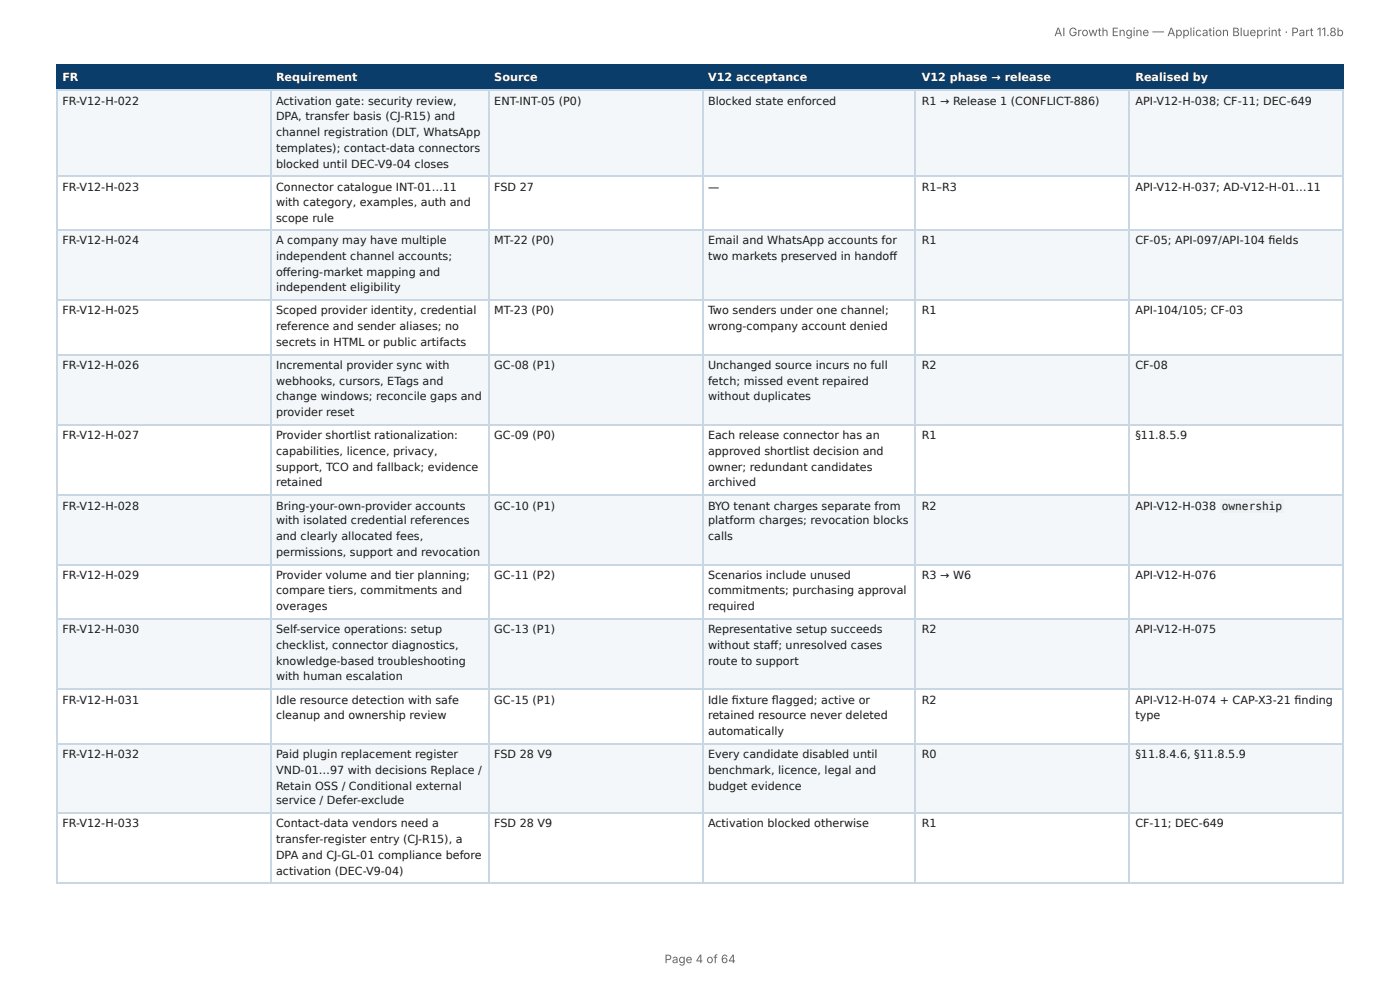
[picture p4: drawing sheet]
<svg xmlns="http://www.w3.org/2000/svg" width="297mm" height="210mm" viewBox="0 0 297 210" stroke-linecap="round" stroke-linejoin="round" font-family="sans-serif">
<defs><g id="words">
<g font-size="2.5" fill="#666">
<text x="223.9" y="7.7">AI Growth Engine — Application Blueprint · Part 11.8b</text>
<text x="141.1" y="204.5">Page 4 of 64</text>
</g>
<g font-size="2.4" fill="#fff">
<text x="13.2" y="17.1">FR</text>
<text x="58.6" y="17.1">Requirement</text>
<text x="105" y="17.1">Source</text>
<text x="150.4" y="17.1">V12 acceptance</text>
<text x="195.8" y="17.1">V12 phase → release</text>
<text x="241.2" y="17.1">Realised by</text>
</g>
<g font-size="2.4" fill="#1a1a1a">
<text x="13.2" y="22.2">FR-V12-H-022</text>
<text x="58.6" y="22.2">Activation gate: security review,</text>
<text x="105" y="22.2">ENT-INT-05 (P0)</text>
<text x="150.4" y="22.2">Blocked state enforced</text>
<text x="195.8" y="22.2">R1 → Release 1 (CONFLICT-886)</text>
<text x="241.2" y="22.2">API-V12-H-038; CF-11; DEC-649</text>
<text x="58.6" y="25.6">DPA, transfer basis (CJ-R15) and</text>
<text x="58.6" y="28.9">channel registration (DLT, WhatsApp</text>
<text x="58.6" y="32.2">templates); contact-data connectors</text>
<text x="58.6" y="35.6">blocked until DEC-V9-04 closes</text>
<text x="13.2" y="40.5">FR-V12-H-023</text>
<text x="58.6" y="40.5">Connector catalogue INT-01…11</text>
<text x="105" y="40.5">FSD 27</text>
<text x="150.4" y="40.5">—</text>
<text x="195.8" y="40.5">R1–R3</text>
<text x="241.2" y="40.5">API-V12-H-037; AD-V12-H-01…11</text>
<text x="58.6" y="43.8">with category, examples, auth and</text>
<text x="58.6" y="47.2">scope rule</text>
<text x="13.2" y="51.8">FR-V12-H-024</text>
<text x="58.6" y="51.8">A company may have multiple</text>
<text x="105" y="51.8">MT-22 (P0)</text>
<text x="150.4" y="51.8">Email and WhatsApp accounts for</text>
<text x="195.8" y="51.8">R1</text>
<text x="241.2" y="51.8">CF-05; API-097/API-104 fi elds</text>
<text x="58.6" y="55.2">independent channel accounts;</text>
<text x="58.6" y="58.5">off ering-market mapping and</text>
<text x="150.4" y="55.2">two markets preserved in handoff</text>
<text x="58.6" y="61.9">independent eligibility</text>
<text x="13.2" y="66.8">FR-V12-H-025</text>
<text x="58.6" y="66.8">Scoped provider identity, credential</text>
<text x="58.6" y="70.1">reference and sender aliases; no</text>
<text x="105" y="66.8">MT-23 (P0)</text>
<text x="150.4" y="66.8">Two senders under one channel;</text>
<text x="150.4" y="70.1">wrong-company account denied</text>
<text x="195.8" y="66.8">R1</text>
<text x="241.2" y="66.8">API-104/105; CF-03</text>
<text x="58.6" y="73.5">secrets in HTML or public artifacts</text>
<text x="13.2" y="78.4">FR-V12-H-026</text>
<text x="58.6" y="78.4">Incremental provider sync with</text>
<text x="58.6" y="81.7">webhooks, cursors, ETags and</text>
<text x="105" y="78.4">GC-08 (P1)</text>
<text x="150.4" y="78.4">Unchanged source incurs no full</text>
<text x="150.4" y="81.7">fetch; missed event repaired</text>
<text x="195.8" y="78.4">R2</text>
<text x="241.2" y="78.4">CF-08</text>
<text x="58.6" y="85">change windows; reconcile gaps and</text>
<text x="58.6" y="88.4">provider reset</text>
<text x="150.4" y="85">without duplicates</text>
<text x="13.2" y="93.3">FR-V12-H-027</text>
<text x="58.6" y="93.3">Provider shortlist rationalization:</text>
<text x="105" y="93.3">GC-09 (P0)</text>
<text x="150.4" y="93.3">Each release connector has an</text>
<text x="195.8" y="93.3">R1</text>
<text x="241.2" y="93.3">§11.8.5.9</text>
<text x="58.6" y="96.6">capabilities, licence, privacy,</text>
<text x="58.6" y="100">support, TCO and fallback; evidence</text>
<text x="150.4" y="96.6">approved shortlist decision and</text>
<text x="150.4" y="100">owner; redundant candidates</text>
<text x="58.6" y="103.3">retained</text>
<text x="150.4" y="103.3">archived</text>
<text x="13.2" y="108.2">FR-V12-H-028</text>
<text x="58.6" y="108.2">Bring-your-own-provider accounts</text>
<text x="58.6" y="111.3">with isolated credential references</text>
<text x="105" y="108.2">GC-10 (P1)</text>
<text x="150.4" y="108.2">BYO tenant charges separate from</text>
<text x="150.4" y="111.3">platform charges; revocation blocks</text>
<text x="195.8" y="108.2">R2</text>
<text x="241.2" y="108.2">API-V12-H-038</text>
<text x="259.5" y="108.2">ownership</text>
<text x="58.6" y="114.7">and clearly allocated fees,</text>
<text x="58.6" y="118">permissions, support and revocation</text>
<text x="150.4" y="114.7">calls</text>
<text x="13.2" y="122.9">FR-V12-H-029</text>
<text x="58.6" y="122.9">Provider volume and tier planning;</text>
<text x="105" y="122.9">GC-11 (P2)</text>
<text x="150.4" y="122.9">Scenarios include unused</text>
<text x="195.8" y="122.9">R3 → W6</text>
<text x="241.2" y="122.9">API-V12-H-076</text>
<text x="58.6" y="126.2">compare tiers, commitments and</text>
<text x="58.6" y="129.6">overages</text>
<text x="150.4" y="126.2">commitments; purchasing approval</text>
<text x="150.4" y="129.6">required</text>
<text x="13.2" y="134.5">FR-V12-H-030</text>
<text x="58.6" y="134.5">Self-service operations: setup</text>
<text x="58.6" y="137.8">checklist, connector diagnostics,</text>
<text x="105" y="134.5">GC-13 (P1)</text>
<text x="150.4" y="134.5">Representative setup succeeds</text>
<text x="150.4" y="137.8">without staff ; unresolved cases</text>
<text x="195.8" y="134.5">R2</text>
<text x="241.2" y="134.5">API-V12-H-075</text>
<text x="58.6" y="141.2">knowledge-based troubleshooting</text>
<text x="150.4" y="141.2">route to support</text>
<text x="13.2" y="149.4">FR-V12-H-031</text>
<text x="58.6" y="144.5">with human escalation</text>
<text x="58.6" y="149.4">Idle resource detection with safe</text>
<text x="105" y="149.4">GC-15 (P1)</text>
<text x="150.4" y="149.4">Idle fi xture fl agged; active or</text>
<text x="195.8" y="149.4">R2</text>
<text x="241.2" y="149.4">API-V12-H-074 + CAP-X3-21 fi nding</text>
<text x="58.6" y="152.7">cleanup and ownership review</text>
<text x="150.4" y="152.7">retained resource never deleted</text>
<text x="241.2" y="152.7">type</text>
<text x="13.2" y="161">FR-V12-H-032</text>
<text x="58.6" y="161">Paid plugin replacement register</text>
<text x="105" y="161">FSD 28 V9</text>
<text x="150.4" y="156.1">automatically</text>
<text x="150.4" y="161">Every candidate disabled until</text>
<text x="195.8" y="161">R0</text>
<text x="241.2" y="161">§11.8.4.6, §11.8.5.9</text>
<text x="58.6" y="164.3">VND-01…97 with decisions Replace /</text>
<text x="58.6" y="167.7">Retain OSS / Conditional external</text>
<text x="150.4" y="164.3">benchmark, licence, legal and</text>
<text x="150.4" y="167.7">budget evidence</text>
<text x="58.6" y="170.8">service / Defer-exclude</text>
<text x="13.2" y="175.7">FR-V12-H-033</text>
<text x="58.6" y="175.7">Contact-data vendors need a</text>
<text x="58.6" y="179">transfer-register entry (CJ-R15), a</text>
<text x="105" y="175.7">FSD 28 V9</text>
<text x="150.4" y="175.7">Activation blocked otherwise</text>
<text x="195.8" y="175.7">R1</text>
<text x="241.2" y="175.7">CF-11; DEC-649</text>
<text x="58.6" y="182.4">DPA and CJ-GL-01 compliance before</text>
<text x="58.6" y="185.7">activation (DEC-V9-04)</text>
</g>
</g></defs>
<g fill="#0b3d6b">
<path d="M12.1 14h45.2v5.1h-45.2z"/>
<path d="M57.3 14h46.4v5.1h-46.4z"/>
<path d="M103.7 14h45.4v5.1h-45.4z"/>
<path d="M149.1 14h45.4v5.1h-45.4z"/>
<path d="M194.5 14h45.5v5.1h-45.5z"/>
<path d="M240 14h45.4v5.1h-45.4z"/>
</g>
<g fill="#f4f7fa">
<path d="M12.1 19.1h45.2v18.3h-45.2z"/>
<path d="M57.3 19.1h46.4v18.3h-46.4z"/>
<path d="M103.7 19.1h45.4v18.3h-45.4z"/>
<path d="M149.1 19.1h45.4v18.3h-45.4z"/>
<path d="M194.5 19.1h45.5v18.3h-45.5z"/>
<path d="M240 19.1h45.4v18.3h-45.4z"/>
<path d="M12.1 49h45.2v14.9h-45.2z"/>
<path d="M57.3 49h46.4v14.9h-46.4z"/>
<path d="M103.7 49h45.4v14.9h-45.4z"/>
<path d="M149.1 49h45.4v14.9h-45.4z"/>
<path d="M194.5 49h45.5v14.9h-45.5z"/>
<path d="M240 49h45.4v14.9h-45.4z"/>
<path d="M12.1 75.5h45.2v14.7h-45.2z"/>
<path d="M57.3 75.5h46.4v14.7h-46.4z"/>
<path d="M103.7 75.5h45.4v14.7h-45.4z"/>
<path d="M149.1 75.5h45.4v14.7h-45.4z"/>
<path d="M194.5 75.5h45.5v14.7h-45.5z"/>
<path d="M240 75.5h45.4v14.7h-45.4z"/>
<path d="M12.1 105.1h45.2v14.9h-45.2z"/>
<path d="M57.3 105.1h46.4v14.9h-46.4z"/>
<path d="M103.7 105.1h45.4v14.9h-45.4z"/>
<path d="M149.1 105.1h45.4v14.9h-45.4z"/>
<path d="M194.5 105.1h45.5v14.9h-45.5z"/>
<path d="M240 105.1h45.4v14.9h-45.4z"/>
<path d="M12.1 131.6h45.2v14.7h-45.2z"/>
<path d="M57.3 131.6h46.4v14.7h-46.4z"/>
<path d="M103.7 131.6h45.4v14.7h-45.4z"/>
<path d="M149.1 131.6h45.4v14.7h-45.4z"/>
<path d="M194.5 131.6h45.5v14.7h-45.5z"/>
<path d="M240 131.6h45.4v14.7h-45.4z"/>
<path d="M12.1 157.9h45.2v14.9h-45.2z"/>
<path d="M57.3 157.9h46.4v14.9h-46.4z"/>
<path d="M103.7 157.9h45.4v14.9h-45.4z"/>
<path d="M149.1 157.9h45.4v14.9h-45.4z"/>
<path d="M194.5 157.9h45.5v14.9h-45.5z"/>
<path d="M240 157.9h45.4v14.9h-45.4z"/>
</g>
<path d="M11.9 13.9h273.5M11.9 19.2h273.5M12 13.8v5.5M57.5 13.8v5.5M103.8 13.8v5.5M149.2 13.8v5.5M194.4 13.8v5.5M239.9 13.8v5.5" fill="none" stroke="#0b3d6b" stroke-width=".22"/>
<path d="M285.3 13.8v5.5" fill="none" stroke="#0b3d6b" stroke-width=".21"/>
<g fill="none" stroke="#c9d6e3" stroke-width=".22">
<path d="M11.9 19.2h273.5M12 19.3v168.4M57.5 19.3v168.4M103.8 19.3v168.4M149.2 19.3v168.4M194.4 19.3v168.4M239.9 19.3v168.4M11.9 37.5h273.5M11.9 48.8h273.5M11.9 63.8h273.5M11.9 75.3h273.5M11.9 90.3h273.5"/>
<path d="M11.9 105.2h273.5M11.9 119.9h273.5M11.9 131.5h273.5M11.9 146.4h273.5M11.9 158h273.5M11.9 172.7h273.5M11.9 187.6h273.5"/>
</g>
<path d="M285.3 19.3v168.4" fill="none" stroke="#c9d6e3" stroke-width=".21"/>
<path d="M259.1 106h13.6v2.9h-13.6z" fill="#eef2f6"/>
<use href="#words"/>
</svg>
